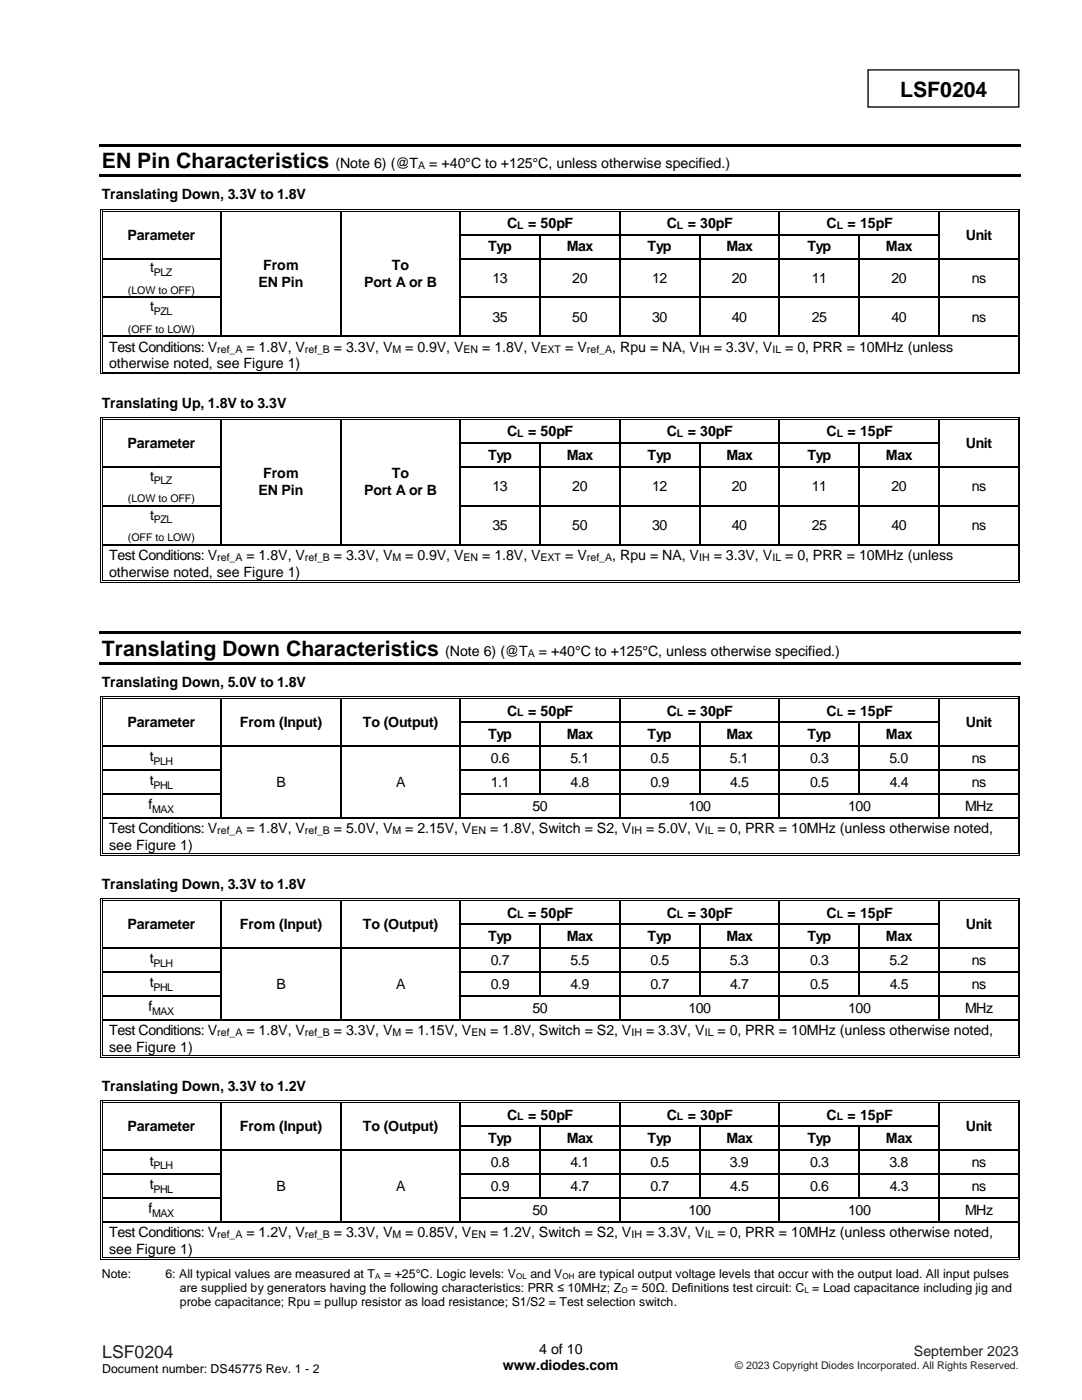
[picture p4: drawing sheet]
<svg xmlns="http://www.w3.org/2000/svg" width="216mm" height="279mm" viewBox="0 0 216 279" stroke-linecap="round" stroke-linejoin="round" font-family="sans-serif">
<defs><g id="words">
<g font-size="4.2">
<text x="179.6" y="19.3">LSF0204</text>
<text x="20.3" y="33.6">EN Pin Characteristics</text>
<text x="20.3" y="130.9">Translating Down Characteristics</text>
</g>
<text font-size="3.5" fill="#231f20" x="20.4" y="271">LSF0204</text>
<g font-size="2.8">
<text x="66.9" y="33.6">(Note 6) (@T</text>
<text x="85.7" y="33.6">= +40°C to +125°C, unless otherwise specified.)</text>
<text x="20.3" y="39.8">Translating Down, 3.3V to 1.8V</text>
<text x="25.5" y="47.8">Parameter</text>
<text x="101.2" y="45.5">C</text>
<text x="105.4" y="45.5">= 50pF</text>
<text x="133" y="45.5">C</text>
<text x="137.2" y="45.5">= 30pF</text>
<text x="164.9" y="45.5">C</text>
<text x="169.1" y="45.5">= 15pF</text>
<text x="192.7" y="47.8">Unit</text>
<text x="52.5" y="53.9">From</text>
<text x="78.2" y="53.9">To</text>
<text x="97.4" y="50.2">Typ</text>
<text x="113.1" y="50.2">Max</text>
<text x="129.2" y="50.2">Typ</text>
<text x="144.9" y="50.2">Max</text>
<text x="161.1" y="50.2">Typ</text>
<text x="176.8" y="50.2">Max</text>
<text x="30" y="54.4">t</text>
<text x="51.6" y="57.2">EN Pin</text>
<text x="72.7" y="57.2">Port A or B</text>
<text x="98.3" y="56.5">13</text>
<text x="114.2" y="56.5">20</text>
<text x="130.1" y="56.5">12</text>
<text x="146" y="56.5">20</text>
<text x="162" y="56.5">11</text>
<text x="177.9" y="56.5">20</text>
<text x="193.9" y="56.5">ns</text>
<text x="30" y="62.1">t</text>
<text x="98.3" y="64.2">35</text>
<text x="114.2" y="64.2">50</text>
<text x="130.1" y="64.2">30</text>
<text x="146" y="64.2">40</text>
<text x="162" y="64.2">25</text>
<text x="177.9" y="64.2">40</text>
<text x="193.9" y="64.2">ns</text>
<text x="21.8" y="70.2">Test Conditions: V</text>
<text x="49.2" y="70.2">= 1.8V, V</text>
<text x="66.6" y="70.2">= 3.3V, V</text>
<text x="80.8" y="70.2">= 0.9V, V</text>
<text x="96.2" y="70.2">= 1.8V, V</text>
<text x="112.8" y="70.2">= V</text>
<text x="122.2" y="70.2">, Rpu = NA, V</text>
<text x="142.4" y="70.2">= 3.3V, V</text>
<text x="156.7" y="70.2">= 0, PRR = 10MHz (unless</text>
<text x="21.8" y="73.5">otherwise noted, see Figure 1)</text>
<text x="20.3" y="81.3">Translating Up, 1.8V to 3.3V</text>
<text x="25.5" y="89.3">Parameter</text>
<text x="101.2" y="87">C</text>
<text x="105.4" y="87">= 50pF</text>
<text x="133" y="87">C</text>
<text x="137.2" y="87">= 30pF</text>
<text x="164.9" y="87">C</text>
<text x="169.1" y="87">= 15pF</text>
<text x="192.7" y="89.3">Unit</text>
<text x="30" y="95.9">t</text>
<text x="52.5" y="95.5">From</text>
<text x="78.2" y="95.5">To</text>
<text x="97.4" y="91.7">Typ</text>
<text x="113.1" y="91.7">Max</text>
<text x="129.2" y="91.7">Typ</text>
<text x="144.9" y="91.7">Max</text>
<text x="161.1" y="91.7">Typ</text>
<text x="176.8" y="91.7">Max</text>
<text x="51.6" y="98.7">EN Pin</text>
<text x="72.7" y="98.7">Port A or B</text>
<text x="98.3" y="98">13</text>
<text x="114.2" y="98">20</text>
<text x="130.1" y="98">12</text>
<text x="146" y="98">20</text>
<text x="162" y="98">11</text>
<text x="177.9" y="98">20</text>
<text x="193.9" y="98">ns</text>
<text x="30" y="103.7">t</text>
<text x="98.3" y="105.8">35</text>
<text x="114.2" y="105.8">50</text>
<text x="130.1" y="105.8">30</text>
<text x="146" y="105.8">40</text>
<text x="162" y="105.8">25</text>
<text x="177.9" y="105.8">40</text>
<text x="193.9" y="105.8">ns</text>
<text x="21.8" y="111.8">Test Conditions: V</text>
<text x="49.2" y="111.8">= 1.8V, V</text>
<text x="66.6" y="111.8">= 3.3V, V</text>
<text x="80.8" y="111.8">= 0.9V, V</text>
<text x="96.2" y="111.8">= 1.8V, V</text>
<text x="112.8" y="111.8">= V</text>
<text x="122.2" y="111.8">, Rpu = NA, V</text>
<text x="142.4" y="111.8">= 3.3V, V</text>
<text x="156.7" y="111.8">= 0, PRR = 10MHz (unless</text>
<text x="21.8" y="115.1">otherwise noted, see Figure 1)</text>
<text x="88.8" y="130.9">(Note 6) (@T</text>
<text x="107.5" y="130.9">= +40°C to +125°C, unless otherwise specified.)</text>
<text x="20.3" y="137.1">Translating Down, 5.0V to 1.8V</text>
<text x="101.2" y="142.8">C</text>
<text x="105.4" y="142.8">= 50pF</text>
<text x="133" y="142.8">C</text>
<text x="137.2" y="142.8">= 30pF</text>
<text x="164.9" y="142.8">C</text>
<text x="169.1" y="142.8">= 15pF</text>
<text x="25.5" y="145.1">Parameter</text>
<text x="47.8" y="145.1">From (Input)</text>
<text x="72.4" y="145.1">To (Output)</text>
<text x="97.4" y="147.5">Typ</text>
<text x="113.1" y="147.5">Max</text>
<text x="129.2" y="147.5">Typ</text>
<text x="144.9" y="147.5">Max</text>
<text x="161.1" y="147.5">Typ</text>
<text x="176.8" y="147.5">Max</text>
<text x="192.7" y="145.1">Unit</text>
<text x="29.9" y="152">t</text>
<text x="97.9" y="152.3">0.6</text>
<text x="113.8" y="152.3">5.1</text>
<text x="129.8" y="152.3">0.5</text>
<text x="145.7" y="152.3">5.1</text>
<text x="161.7" y="152.3">0.3</text>
<text x="177.5" y="152.3">5.0</text>
<text x="193.9" y="152.3">ns</text>
<text x="29.6" y="161.5">f</text>
<text x="29.9" y="156.7">t</text>
<text x="55.2" y="157">B</text>
<text x="79.1" y="157">A</text>
<text x="97.9" y="157">1.1</text>
<text x="106.2" y="161.8">50</text>
<text x="113.9" y="157">4.8</text>
<text x="129.8" y="157">0.9</text>
<text x="137.4" y="161.8">100</text>
<text x="145.7" y="157">4.5</text>
<text x="161.7" y="157">0.5</text>
<text x="169.2" y="161.8">100</text>
<text x="177.5" y="157">4.4</text>
<text x="192.6" y="161.8">MHz</text>
<text x="193.9" y="157">ns</text>
<text x="21.8" y="166.3">Test Conditions: V</text>
<text x="49.2" y="166.3">= 1.8V, V</text>
<text x="66.6" y="166.3">= 5.0V, V</text>
<text x="80.8" y="166.3">= 2.15V, V</text>
<text x="97.8" y="166.3">= 1.8V, Switch = S2, V</text>
<text x="128.9" y="166.3">= 5.0V, V</text>
<text x="143.2" y="166.3">= 0, PRR = 10MHz (unless otherwise noted,</text>
<text x="21.8" y="169.6">see Figure 1)</text>
<text x="20.3" y="177.4">Translating Down, 3.3V to 1.8V</text>
<text x="25.5" y="185.4">Parameter</text>
<text x="47.8" y="185.4">From (Input)</text>
<text x="72.4" y="185.4">To (Output)</text>
<text x="101.2" y="183.1">C</text>
<text x="105.4" y="183.1">= 50pF</text>
<text x="133" y="183.1">C</text>
<text x="137.2" y="183.1">= 30pF</text>
<text x="164.9" y="183.1">C</text>
<text x="169.1" y="183.1">= 15pF</text>
<text x="192.7" y="185.4">Unit</text>
<text x="97.4" y="187.8">Typ</text>
<text x="113.1" y="187.8">Max</text>
<text x="129.2" y="187.8">Typ</text>
<text x="144.9" y="187.8">Max</text>
<text x="161.1" y="187.8">Typ</text>
<text x="176.8" y="187.8">Max</text>
<text x="29.9" y="192.3">t</text>
<text x="29.9" y="197">t</text>
<text x="55.2" y="197.3">B</text>
<text x="79.1" y="197.3">A</text>
<text x="97.9" y="192.6">0.7</text>
<text x="97.9" y="197.3">0.9</text>
<text x="113.8" y="192.6">5.5</text>
<text x="113.9" y="197.3">4.9</text>
<text x="129.8" y="192.6">0.5</text>
<text x="129.8" y="197.3">0.7</text>
<text x="145.7" y="192.6">5.3</text>
<text x="145.7" y="197.3">4.7</text>
<text x="161.7" y="192.6">0.3</text>
<text x="161.7" y="197.3">0.5</text>
<text x="177.5" y="192.6">5.2</text>
<text x="177.5" y="197.3">4.5</text>
<text x="193.9" y="192.6">ns</text>
<text x="193.9" y="197.3">ns</text>
<text x="29.6" y="201.8">f</text>
<text x="106.2" y="202.1">50</text>
<text x="137.4" y="202.1">100</text>
<text x="169.2" y="202.1">100</text>
<text x="192.6" y="202.1">MHz</text>
<text x="21.8" y="206.6">Test Conditions: V</text>
<text x="21.8" y="209.9">see Figure 1)</text>
<text x="49.2" y="206.6">= 1.8V, V</text>
<text x="66.6" y="206.6">= 3.3V, V</text>
<text x="80.8" y="206.6">= 1.15V, V</text>
<text x="97.8" y="206.6">= 1.8V, Switch = S2, V</text>
<text x="128.9" y="206.6">= 3.3V, V</text>
<text x="143.2" y="206.6">= 0, PRR = 10MHz (unless otherwise noted,</text>
<text x="20.3" y="217.7">Translating Down, 3.3V to 1.2V</text>
<text x="25.5" y="225.7">Parameter</text>
<text x="47.8" y="225.7">From (Input)</text>
<text x="72.4" y="225.7">To (Output)</text>
<text x="101.2" y="223.4">C</text>
<text x="105.4" y="223.4">= 50pF</text>
<text x="133" y="223.4">C</text>
<text x="137.2" y="223.4">= 30pF</text>
<text x="164.9" y="223.4">C</text>
<text x="169.1" y="223.4">= 15pF</text>
<text x="192.7" y="225.7">Unit</text>
<text x="29.9" y="232.6">t</text>
<text x="97.4" y="228.1">Typ</text>
<text x="97.9" y="232.9">0.8</text>
<text x="113.1" y="228.1">Max</text>
<text x="113.8" y="232.9">4.1</text>
<text x="129.2" y="228.1">Typ</text>
<text x="129.8" y="232.9">0.5</text>
<text x="144.9" y="228.1">Max</text>
<text x="145.7" y="232.9">3.9</text>
<text x="161.1" y="228.1">Typ</text>
<text x="161.7" y="232.9">0.3</text>
<text x="176.8" y="228.1">Max</text>
<text x="177.5" y="232.9">3.8</text>
<text x="193.9" y="232.9">ns</text>
<text x="29.9" y="237.4">t</text>
<text x="55.2" y="237.7">B</text>
<text x="79.1" y="237.7">A</text>
<text x="97.9" y="237.7">0.9</text>
<text x="113.9" y="237.7">4.7</text>
<text x="129.8" y="237.7">0.7</text>
<text x="145.7" y="237.7">4.5</text>
<text x="161.7" y="237.7">0.6</text>
<text x="177.5" y="237.7">4.3</text>
<text x="193.9" y="237.7">ns</text>
<text x="29.6" y="242.1">f</text>
<text x="106.2" y="242.4">50</text>
<text x="137.4" y="242.4">100</text>
<text x="169.2" y="242.4">100</text>
<text x="192.6" y="242.4">MHz</text>
<text x="21.8" y="246.9">Test Conditions: V</text>
<text x="21.8" y="250.2">see Figure 1)</text>
<text x="49.2" y="246.9">= 1.2V, V</text>
<text x="66.6" y="246.9">= 3.3V, V</text>
<text x="80.8" y="246.9">= 0.85V, V</text>
<text x="97.8" y="246.9">= 1.2V, Switch = S2, V</text>
<text x="128.9" y="246.9">= 3.3V, V</text>
<text x="143.2" y="246.9">= 0, PRR = 10MHz (unless otherwise noted,</text>
<text x="100.3" y="273.5">www.diodes.com</text>
<text x="107.6" y="270.3">4 of 10</text>
</g>
<text font-size="2.8" fill="#231f20" x="182.4" y="270.6">September 2023</text>
<g font-size="2.5">
<text x="20.3" y="255">Note:</text>
<text x="33" y="255">6: All typical values are measured at T</text>
<text x="35.9" y="257.9">are supplied by generators having the following characteristics: PRR ≤ 10MHz; Z</text>
<text x="76.6" y="255">= +25°C. Logic levels: V</text>
<text x="105.9" y="255">and V</text>
<text x="115.3" y="255">are typical output voltage levels that occur with the output load. All input pulses</text>
<text x="126" y="257.9">= 50Ω. Definitions test circuit: C = Load capacitance including jig and</text>
<text x="35.9" y="260.7">probe capacitance; Rpu = pullup resistor as load resistance; S1/S2 = Test selection switch.</text>
<text x="20.4" y="274">Document number: DS45775 Rev. 1 - 2</text>
</g>
<g font-size="2.1">
<text x="83.5" y="33.7">A</text>
<text x="103.2" y="45.7">L</text>
<text x="135.1" y="45.7">L</text>
<text x="167" y="45.7">L</text>
<text x="25.5" y="58.7">(LOW to OFF)</text>
<text x="30.7" y="55.1">PLZ</text>
<text x="30.7" y="62.8">PZL</text>
<text x="25.5" y="66.5">(OFF to LOW)</text>
<text x="43.4" y="70.4">ref_A</text>
<text x="60.8" y="70.4">ref_B</text>
<text x="78.3" y="70.4">M</text>
<text x="92.5" y="70.4">EN</text>
<text x="107.9" y="70.4">EXT</text>
<text x="117.1" y="70.4">ref_A</text>
<text x="139.5" y="70.4">IH</text>
<text x="154.1" y="70.4">IL</text>
<text x="103.2" y="87.2">L</text>
<text x="135.1" y="87.2">L</text>
<text x="167" y="87.2">L</text>
<text x="25.5" y="100.3">(LOW to OFF)</text>
<text x="30.7" y="96.6">PLZ</text>
<text x="30.7" y="104.4">PZL</text>
<text x="25.5" y="108.1">(OFF to LOW)</text>
<text x="43.4" y="111.9">ref_A</text>
<text x="60.8" y="111.9">ref_B</text>
<text x="78.3" y="111.9">M</text>
<text x="92.5" y="111.9">EN</text>
<text x="107.9" y="111.9">EXT</text>
<text x="117.1" y="111.9">ref_A</text>
<text x="139.5" y="111.9">IH</text>
<text x="154.1" y="111.9">IL</text>
<text x="105.3" y="131">A</text>
<text x="103.2" y="143">L</text>
<text x="135.1" y="143">L</text>
<text x="167" y="143">L</text>
<text x="30.6" y="152.7">PLH</text>
<text x="30.6" y="157.5">PHL</text>
<text x="30.4" y="162.2">MAX</text>
<text x="43.4" y="166.4">ref_A</text>
<text x="60.8" y="166.4">ref_B</text>
<text x="78.3" y="166.4">M</text>
<text x="94.1" y="166.4">EN</text>
<text x="126" y="166.4">IH</text>
<text x="140.6" y="166.4">IL</text>
<text x="103.2" y="183.3">L</text>
<text x="135.1" y="183.3">L</text>
<text x="167" y="183.3">L</text>
<text x="30.6" y="193">PLH</text>
<text x="30.6" y="197.8">PHL</text>
<text x="30.4" y="202.5">MAX</text>
<text x="43.4" y="206.7">ref_A</text>
<text x="60.8" y="206.7">ref_B</text>
<text x="78.3" y="206.7">M</text>
<text x="94.1" y="206.7">EN</text>
<text x="126" y="206.7">IH</text>
<text x="140.6" y="206.7">IL</text>
<text x="103.2" y="223.6">L</text>
<text x="135.1" y="223.6">L</text>
<text x="167" y="223.6">L</text>
<text x="30.6" y="233.3">PLH</text>
<text x="30.6" y="238.1">PHL</text>
<text x="30.4" y="242.9">MAX</text>
<text x="43.4" y="247">ref_A</text>
<text x="60.8" y="247">ref_B</text>
<text x="78.3" y="247">M</text>
<text x="94.1" y="247">EN</text>
<text x="126" y="247">IH</text>
<text x="140.6" y="247">IL</text>
</g>
<text font-size="2.1" fill="#231f20" x="146.7" y="273.2">© 2023 Copyright Diodes Incorporated. All Rights Reserved.</text>
<g font-size="1.6">
<text x="74.9" y="255.2">A</text>
<text x="103" y="255.2">OL</text>
<text x="112.2" y="255.2">OH</text>
<text x="124" y="258.1">O</text>
<text x="160.5" y="258.1">L</text>
</g>
</g></defs>
<path d="M173.2 14h30.1v7.4h-30.1z" fill="none" stroke="#000" stroke-width=".26"/>
<g fill="#000">
<path d="M19.8 28.7h183.9v.5h-183.9z" fill-rule="evenodd"/>
<path d="M19.8 34.8h183.9v.6h-183.9z" fill-rule="evenodd"/>
<path d="M20 41.7h.2v.6h-.2z" fill-rule="evenodd"/>
<path d="M20 41.7h.5v.2h-.5z" fill-rule="evenodd"/>
<path d="M20 46.7h.2v.3h-.2z" fill-rule="evenodd"/>
<path d="M20 51.5h.2v.2h-.2z" fill-rule="evenodd"/>
<path d="M20 59.2h.2v.3h-.2z" fill-rule="evenodd"/>
<path d="M20.3 42h.2v.3h-.2z" fill-rule="evenodd"/>
<path d="M20.3 42h.2v.2h-.2z" fill-rule="evenodd"/>
<path d="M20.3 46.7h.2v.3h-.2z" fill-rule="evenodd"/>
<path d="M20.3 51.5h.2v.2h-.2z" fill-rule="evenodd"/>
<path d="M20.3 59.2h.2v.3h-.2z" fill-rule="evenodd"/>
<path d="M44 42.2l.2 .1z" fill-rule="evenodd"/>
<path d="M44 41.7h.5v.2h-.5z" fill-rule="evenodd"/>
<path d="M44 42h.5v.2h-.5z" fill-rule="evenodd"/>
<path d="M44 46.7h.2v.3h-.2z" fill-rule="evenodd"/>
<path d="M44 51.5h.2v.2h-.2z" fill-rule="evenodd"/>
<path d="M44 59.2h.2v.3h-.2z" fill-rule="evenodd"/>
<path d="M67.8 42.2l.3 .1z" fill-rule="evenodd"/>
<path d="M67.8 41.7h.5v.2h-.5z" fill-rule="evenodd"/>
<path d="M67.8 42h.5v.2h-.5z" fill-rule="evenodd"/>
<path d="M67.8 46.7h.3v.3h-.3z" fill-rule="evenodd"/>
<path d="M67.8 51.5h.3v.2h-.3z" fill-rule="evenodd"/>
<path d="M67.8 59.2h.3v.3h-.3z" fill-rule="evenodd"/>
<path d="M91.7 42.2l.3 .1z" fill-rule="evenodd"/>
<path d="M91.7 41.7h.5v.2h-.5z" fill-rule="evenodd"/>
<path d="M91.7 42h.5v.2h-.5z" fill-rule="evenodd"/>
<path d="M91.7 46.7h.3v.3h-.3z" fill-rule="evenodd"/>
<path d="M91.7 51.5h.3v.2h-.3z" fill-rule="evenodd"/>
<path d="M91.7 59.2h.3v.3h-.3z" fill-rule="evenodd"/>
<path d="M107.6 46.7h.3v.3h-.3z" fill-rule="evenodd"/>
<path d="M107.6 51.5h.3v.2h-.3z" fill-rule="evenodd"/>
<path d="M107.6 59.2h.3v.3h-.3z" fill-rule="evenodd"/>
<path d="M123.6 42.2l.2 .1z" fill-rule="evenodd"/>
<path d="M123.6 41.7h.5v.2h-.5z" fill-rule="evenodd"/>
<path d="M123.6 42h.5v.2h-.5z" fill-rule="evenodd"/>
<path d="M123.6 46.7h.2v.3h-.2z" fill-rule="evenodd"/>
<path d="M123.6 51.5h.2v.2h-.2z" fill-rule="evenodd"/>
<path d="M123.6 59.2h.2v.3h-.2z" fill-rule="evenodd"/>
<path d="M139.5 46.7h.2v.3h-.2z" fill-rule="evenodd"/>
<path d="M139.5 51.5h.2v.2h-.2z" fill-rule="evenodd"/>
<path d="M139.5 59.2h.2v.3h-.2z" fill-rule="evenodd"/>
<path d="M155.4 42.2l.2 .1z" fill-rule="evenodd"/>
<path d="M155.4 41.7h.5v.2h-.5z" fill-rule="evenodd"/>
<path d="M155.4 42h.5v.2h-.5z" fill-rule="evenodd"/>
<path d="M155.4 46.7h.2v.3h-.2z" fill-rule="evenodd"/>
<path d="M155.4 51.5h.2v.2h-.2z" fill-rule="evenodd"/>
<path d="M155.4 59.2h.2v.3h-.2z" fill-rule="evenodd"/>
<path d="M171.3 46.7h.3v.3h-.3z" fill-rule="evenodd"/>
<path d="M171.3 51.5h.3v.2h-.3z" fill-rule="evenodd"/>
<path d="M171.3 59.2h.3v.3h-.3z" fill-rule="evenodd"/>
<path d="M187.2 42.2l.3 .1z" fill-rule="evenodd"/>
<path d="M187.2 41.7h.5v.2h-.5z" fill-rule="evenodd"/>
<path d="M187.2 42h.5v.2h-.5z" fill-rule="evenodd"/>
<path d="M187.2 46.7h.3v.3h-.3z" fill-rule="evenodd"/>
<path d="M187.2 51.5h.3v.2h-.3z" fill-rule="evenodd"/>
<path d="M187.2 59.2h.3v.3h-.3z" fill-rule="evenodd"/>
<path d="M203.1 41.7h.5v.2h-.5z" fill-rule="evenodd"/>
<path d="M203.1 42h.1v.3h-.1z" fill-rule="evenodd"/>
<path d="M203.1 42h.1v.2h-.1z" fill-rule="evenodd"/>
<path d="M203.1 46.7h.1v.3h-.1z" fill-rule="evenodd"/>
<path d="M203.1 51.5h.1v.2h-.1z" fill-rule="evenodd"/>
<path d="M203.1 59.2h.1v.3h-.1z" fill-rule="evenodd"/>
<path d="M203.4 41.7h.2v.6h-.2z" fill-rule="evenodd"/>
<path d="M203.4 46.7h.2v.3h-.2z" fill-rule="evenodd"/>
<path d="M203.4 51.5h.2v.2h-.2z" fill-rule="evenodd"/>
<path d="M203.4 59.2h.2v.3h-.2z" fill-rule="evenodd"/>
<path d="M20 67h.2v.3h-.2z" fill-rule="evenodd"/>
<path d="M20 74.2h.2v.5h-.2z" fill-rule="evenodd"/>
<path d="M20 74.5h.5v.2h-.5z" fill-rule="evenodd"/>
<path d="M20.3 67h.2v.3h-.2z" fill-rule="evenodd"/>
<path d="M20.3 74.2h.2v.1h-.2z" fill-rule="evenodd"/>
<path d="M20.3 74.2h.2v.1h-.2z" fill-rule="evenodd"/>
<path d="M44 67h.2v.3h-.2z" fill-rule="evenodd"/>
<path d="M67.8 67h.3v.3h-.3z" fill-rule="evenodd"/>
<path d="M91.7 67h.3v.3h-.3z" fill-rule="evenodd"/>
<path d="M107.6 67h.3v.3h-.3z" fill-rule="evenodd"/>
<path d="M123.6 67h.2v.3h-.2z" fill-rule="evenodd"/>
<path d="M139.5 67h.2v.3h-.2z" fill-rule="evenodd"/>
<path d="M155.4 67h.2v.3h-.2z" fill-rule="evenodd"/>
<path d="M171.3 67h.3v.3h-.3z" fill-rule="evenodd"/>
<path d="M187.2 67h.3v.3h-.3z" fill-rule="evenodd"/>
<path d="M203.1 67h.1v.3h-.1z" fill-rule="evenodd"/>
<path d="M203.1 74.5h.5v.2h-.5z" fill-rule="evenodd"/>
<path d="M203.1 74.2h.1v.1h-.1z" fill-rule="evenodd"/>
<path d="M203.1 74.2h.1v.1h-.1z" fill-rule="evenodd"/>
<path d="M203.4 67h.2v.3h-.2z" fill-rule="evenodd"/>
<path d="M203.4 74.2h.2v.5h-.2z" fill-rule="evenodd"/>
<path d="M20 83.2h.2v.6h-.2z" fill-rule="evenodd"/>
<path d="M20 83.2h.5v.2h-.5z" fill-rule="evenodd"/>
<path d="M20 88.3h.2v.2h-.2z" fill-rule="evenodd"/>
<path d="M20 93h.2v.3h-.2z" fill-rule="evenodd"/>
<path d="M20.3 83.6h.2v.2h-.2z" fill-rule="evenodd"/>
<path d="M20.3 83.6h.2v.1h-.2z" fill-rule="evenodd"/>
<path d="M20.3 88.3h.2v.2h-.2z" fill-rule="evenodd"/>
<path d="M20.3 93h.2v.3h-.2z" fill-rule="evenodd"/>
<path d="M44 83.7l.2 .1z" fill-rule="evenodd"/>
<path d="M44 83.2h.5v.2h-.5z" fill-rule="evenodd"/>
<path d="M44 83.6h.5v.1h-.5z" fill-rule="evenodd"/>
<path d="M44 88.3h.2v.2h-.2z" fill-rule="evenodd"/>
<path d="M44 93h.2v.3h-.2z" fill-rule="evenodd"/>
<path d="M67.8 83.7l.3 .1z" fill-rule="evenodd"/>
<path d="M67.8 83.2h.5v.2h-.5z" fill-rule="evenodd"/>
<path d="M67.8 83.6h.5v.1h-.5z" fill-rule="evenodd"/>
<path d="M67.8 88.3h.3v.2h-.3z" fill-rule="evenodd"/>
<path d="M67.8 93h.3v.3h-.3z" fill-rule="evenodd"/>
<path d="M91.7 83.7l.3 .1z" fill-rule="evenodd"/>
<path d="M91.7 83.2h.5v.2h-.5z" fill-rule="evenodd"/>
<path d="M91.7 83.6h.5v.1h-.5z" fill-rule="evenodd"/>
<path d="M91.7 88.3h.3v.2h-.3z" fill-rule="evenodd"/>
<path d="M91.7 93h.3v.3h-.3z" fill-rule="evenodd"/>
<path d="M107.6 88.3h.3v.2h-.3z" fill-rule="evenodd"/>
<path d="M107.6 93h.3v.3h-.3z" fill-rule="evenodd"/>
<path d="M123.6 83.7l.2 .1z" fill-rule="evenodd"/>
<path d="M123.6 83.2h.5v.2h-.5z" fill-rule="evenodd"/>
<path d="M123.6 83.6h.5v.1h-.5z" fill-rule="evenodd"/>
<path d="M123.6 88.3h.2v.2h-.2z" fill-rule="evenodd"/>
<path d="M123.6 93h.2v.3h-.2z" fill-rule="evenodd"/>
<path d="M139.5 88.3h.2v.2h-.2z" fill-rule="evenodd"/>
<path d="M139.5 93h.2v.3h-.2z" fill-rule="evenodd"/>
<path d="M155.4 83.7l.2 .1z" fill-rule="evenodd"/>
<path d="M155.4 83.2h.5v.2h-.5z" fill-rule="evenodd"/>
<path d="M155.4 83.6h.5v.1h-.5z" fill-rule="evenodd"/>
<path d="M155.4 88.3h.2v.2h-.2z" fill-rule="evenodd"/>
<path d="M155.4 93h.2v.3h-.2z" fill-rule="evenodd"/>
<path d="M171.3 88.3h.3v.2h-.3z" fill-rule="evenodd"/>
<path d="M171.3 93h.3v.3h-.3z" fill-rule="evenodd"/>
<path d="M187.2 83.7l.3 .1z" fill-rule="evenodd"/>
<path d="M187.2 83.2h.5v.2h-.5z" fill-rule="evenodd"/>
<path d="M187.2 83.6h.5v.1h-.5z" fill-rule="evenodd"/>
<path d="M187.2 88.3h.3v.2h-.3z" fill-rule="evenodd"/>
<path d="M187.2 93h.3v.3h-.3z" fill-rule="evenodd"/>
<path d="M203.1 83.2h.5v.2h-.5z" fill-rule="evenodd"/>
<path d="M203.1 83.6h.1v.2h-.1z" fill-rule="evenodd"/>
<path d="M203.1 83.6h.1v.1h-.1z" fill-rule="evenodd"/>
<path d="M203.1 88.3h.1v.2h-.1z" fill-rule="evenodd"/>
<path d="M203.1 93h.1v.3h-.1z" fill-rule="evenodd"/>
<path d="M203.4 83.2h.2v.6h-.2z" fill-rule="evenodd"/>
<path d="M203.4 88.3h.2v.2h-.2z" fill-rule="evenodd"/>
<path d="M203.4 93h.2v.3h-.2z" fill-rule="evenodd"/>
<path d="M20 100.8h.2v.3h-.2z" fill-rule="evenodd"/>
<path d="M20 108.6h.2v.2h-.2z" fill-rule="evenodd"/>
<path d="M20 115.8h.2v.5h-.2z" fill-rule="evenodd"/>
<path d="M20 116.1h.5v.2h-.5z" fill-rule="evenodd"/>
<path d="M20.3 100.8h.2v.3h-.2z" fill-rule="evenodd"/>
<path d="M20.3 108.6h.2v.2h-.2z" fill-rule="evenodd"/>
<path d="M20.3 115.8h.2v.1h-.2z" fill-rule="evenodd"/>
<path d="M20.3 115.8h.2v.1h-.2z" fill-rule="evenodd"/>
<path d="M44 100.8h.2v.3h-.2z" fill-rule="evenodd"/>
<path d="M44 108.6h.2v.2h-.2z" fill-rule="evenodd"/>
<path d="M67.8 100.8h.3v.3h-.3z" fill-rule="evenodd"/>
<path d="M67.8 108.6h.3v.2h-.3z" fill-rule="evenodd"/>
<path d="M91.7 100.8h.3v.3h-.3z" fill-rule="evenodd"/>
<path d="M91.7 108.6h.3v.2h-.3z" fill-rule="evenodd"/>
<path d="M107.6 100.8h.3v.3h-.3z" fill-rule="evenodd"/>
<path d="M107.6 108.6h.3v.2h-.3z" fill-rule="evenodd"/>
<path d="M123.6 100.8h.2v.3h-.2z" fill-rule="evenodd"/>
<path d="M123.6 108.6h.2v.2h-.2z" fill-rule="evenodd"/>
<path d="M139.5 100.8h.2v.3h-.2z" fill-rule="evenodd"/>
<path d="M139.5 108.6h.2v.2h-.2z" fill-rule="evenodd"/>
<path d="M155.4 100.8h.2v.3h-.2z" fill-rule="evenodd"/>
<path d="M155.4 108.6h.2v.2h-.2z" fill-rule="evenodd"/>
<path d="M171.3 100.8h.3v.3h-.3z" fill-rule="evenodd"/>
<path d="M171.3 108.6h.3v.2h-.3z" fill-rule="evenodd"/>
<path d="M187.2 100.8h.3v.3h-.3z" fill-rule="evenodd"/>
<path d="M187.2 108.6h.3v.2h-.3z" fill-rule="evenodd"/>
<path d="M203.1 100.8h.1v.3h-.1z" fill-rule="evenodd"/>
<path d="M203.1 108.6h.1v.2h-.1z" fill-rule="evenodd"/>
<path d="M203.1 116.1h.5v.2h-.5z" fill-rule="evenodd"/>
<path d="M203.1 115.8h.1v.1h-.1z" fill-rule="evenodd"/>
<path d="M203.1 115.8h.1v.1h-.1z" fill-rule="evenodd"/>
<path d="M203.4 100.8h.2v.3h-.2z" fill-rule="evenodd"/>
<path d="M203.4 108.6h.2v.2h-.2z" fill-rule="evenodd"/>
<path d="M203.4 115.8h.2v.5h-.2z" fill-rule="evenodd"/>
<path d="M19.8 126h183.9v.5h-183.9z" fill-rule="evenodd"/>
<path d="M19.8 132.1h183.9v.5h-183.9z" fill-rule="evenodd"/>
<path d="M20 139h.2v.5h-.2z" fill-rule="evenodd"/>
<path d="M20 139h.5v.1h-.5z" fill-rule="evenodd"/>
<path d="M20.3 139.3h.2v.2h-.2z" fill-rule="evenodd"/>
<path d="M20.3 139.3h.2v.2h-.2z" fill-rule="evenodd"/>
<path d="M44 139.5h.2z" fill-rule="evenodd"/>
<path d="M44 139h.5v.1h-.5z" fill-rule="evenodd"/>
<path d="M44 139.3h.5v.2h-.5z" fill-rule="evenodd"/>
<path d="M67.8 139.5h.3z" fill-rule="evenodd"/>
<path d="M67.8 139h.5v.1h-.5z" fill-rule="evenodd"/>
<path d="M67.8 139.3h.5v.2h-.5z" fill-rule="evenodd"/>
<path d="M91.7 139.5h.3z" fill-rule="evenodd"/>
<path d="M91.7 139h.5v.1h-.5z" fill-rule="evenodd"/>
<path d="M91.7 139.3h.5v.2h-.5z" fill-rule="evenodd"/>
<path d="M123.6 139.5h.2z" fill-rule="evenodd"/>
<path d="M123.6 139h.5v.1h-.5z" fill-rule="evenodd"/>
<path d="M123.6 139.3h.5v.2h-.5z" fill-rule="evenodd"/>
<path d="M155.4 139.5h.2z" fill-rule="evenodd"/>
<path d="M155.4 139h.5v.1h-.5z" fill-rule="evenodd"/>
<path d="M155.4 139.3h.5v.2h-.5z" fill-rule="evenodd"/>
<path d="M187.2 139.5h.3z" fill-rule="evenodd"/>
<path d="M187.2 139h.5v.1h-.5z" fill-rule="evenodd"/>
<path d="M187.2 139.3h.5v.2h-.5z" fill-rule="evenodd"/>
<path d="M203.1 139h.5v.1h-.5z" fill-rule="evenodd"/>
<path d="M203.1 139.3h.1v.2h-.1z" fill-rule="evenodd"/>
<path d="M203.1 139.3h.1v.2h-.1z" fill-rule="evenodd"/>
<path d="M203.4 139h.2v.5h-.2z" fill-rule="evenodd"/>
<path d="M20 144h.2v.2h-.2z" fill-rule="evenodd"/>
<path d="M20 148.8h.2v.2h-.2z" fill-rule="evenodd"/>
<path d="M20 153.5h.2v.3h-.2z" fill-rule="evenodd"/>
<path d="M20 158.3h.2v.3h-.2z" fill-rule="evenodd"/>
<path d="M20.3 144h.2v.2h-.2z" fill-rule="evenodd"/>
<path d="M20.3 148.8h.2v.2h-.2z" fill-rule="evenodd"/>
<path d="M20.3 153.5h.2v.3h-.2z" fill-rule="evenodd"/>
<path d="M20.3 158.3h.2v.3h-.2z" fill-rule="evenodd"/>
<path d="M44 144h.2v.2h-.2z" fill-rule="evenodd"/>
<path d="M44 148.8h.2v.2h-.2z" fill-rule="evenodd"/>
<path d="M44 153.5h.2v.3h-.2z" fill-rule="evenodd"/>
<path d="M44 158.3h.2v.3h-.2z" fill-rule="evenodd"/>
<path d="M67.8 144h.3v.2h-.3z" fill-rule="evenodd"/>
<path d="M67.8 148.8h.3v.2h-.3z" fill-rule="evenodd"/>
<path d="M67.8 153.5h.3v.3h-.3z" fill-rule="evenodd"/>
<path d="M67.8 158.3h.3v.3h-.3z" fill-rule="evenodd"/>
<path d="M91.7 144h.3v.2h-.3z" fill-rule="evenodd"/>
<path d="M91.7 148.8h.3v.2h-.3z" fill-rule="evenodd"/>
<path d="M91.7 153.5h.3v.3h-.3z" fill-rule="evenodd"/>
<path d="M91.7 158.3h.3v.3h-.3z" fill-rule="evenodd"/>
<path d="M107.6 144h.3v.2h-.3z" fill-rule="evenodd"/>
<path d="M107.6 148.8h.3v.2h-.3z" fill-rule="evenodd"/>
<path d="M107.6 153.5h.3v.3h-.3z" fill-rule="evenodd"/>
<path d="M107.6 158.3h.3v.3h-.3z" fill-rule="evenodd"/>
<path d="M123.6 144h.2v.2h-.2z" fill-rule="evenodd"/>
<path d="M123.6 148.8h.2v.2h-.2z" fill-rule="evenodd"/>
<path d="M123.6 153.5h.2v.3h-.2z" fill-rule="evenodd"/>
<path d="M123.6 158.3h.2v.3h-.2z" fill-rule="evenodd"/>
<path d="M139.5 144h.2v.2h-.2z" fill-rule="evenodd"/>
<path d="M139.5 148.8h.2v.2h-.2z" fill-rule="evenodd"/>
<path d="M139.5 153.5h.2v.3h-.2z" fill-rule="evenodd"/>
<path d="M139.5 158.3h.2v.3h-.2z" fill-rule="evenodd"/>
<path d="M155.4 144h.2v.2h-.2z" fill-rule="evenodd"/>
<path d="M155.4 148.8h.2v.2h-.2z" fill-rule="evenodd"/>
<path d="M155.4 153.5h.2v.3h-.2z" fill-rule="evenodd"/>
<path d="M155.4 158.3h.2v.3h-.2z" fill-rule="evenodd"/>
<path d="M171.3 144h.3v.2h-.3z" fill-rule="evenodd"/>
<path d="M171.3 148.8h.3v.2h-.3z" fill-rule="evenodd"/>
<path d="M171.3 153.5h.3v.3h-.3z" fill-rule="evenodd"/>
<path d="M171.3 158.3h.3v.3h-.3z" fill-rule="evenodd"/>
<path d="M187.2 144h.3v.2h-.3z" fill-rule="evenodd"/>
<path d="M187.2 148.8h.3v.2h-.3z" fill-rule="evenodd"/>
<path d="M187.2 153.5h.3v.3h-.3z" fill-rule="evenodd"/>
<path d="M187.2 158.3h.3v.3h-.3z" fill-rule="evenodd"/>
<path d="M203.1 144h.1v.2h-.1z" fill-rule="evenodd"/>
<path d="M203.1 148.8h.1v.2h-.1z" fill-rule="evenodd"/>
<path d="M203.1 153.5h.1v.3h-.1z" fill-rule="evenodd"/>
<path d="M203.1 158.3h.1v.3h-.1z" fill-rule="evenodd"/>
<path d="M203.4 144h.2v.2h-.2z" fill-rule="evenodd"/>
<path d="M203.4 148.8h.2v.2h-.2z" fill-rule="evenodd"/>
<path d="M203.4 153.5h.2v.3h-.2z" fill-rule="evenodd"/>
<path d="M203.4 158.3h.2v.3h-.2z" fill-rule="evenodd"/>
<path d="M20 163.1h.2v.2h-.2z" fill-rule="evenodd"/>
<path d="M20 170.2h.2v.6h-.2z" fill-rule="evenodd"/>
<path d="M20 170.6h.5v.2h-.5z" fill-rule="evenodd"/>
<path d="M20 179.3h.2v.5h-.2z" fill-rule="evenodd"/>
<path d="M20 179.3h.5v.1h-.5z" fill-rule="evenodd"/>
<path d="M20.3 163.1h.2v.2h-.2z" fill-rule="evenodd"/>
<path d="M20.3 170.2h.2v.2h-.2z" fill-rule="evenodd"/>
<path d="M20.3 170.2h.2v.2h-.2z" fill-rule="evenodd"/>
<path d="M20.3 179.6h.2v.2h-.2z" fill-rule="evenodd"/>
<path d="M20.3 179.6h.2v.2h-.2z" fill-rule="evenodd"/>
<path d="M44 163.1h.2v.2h-.2z" fill-rule="evenodd"/>
<path d="M44 179.8h.2z" fill-rule="evenodd"/>
<path d="M44 179.3h.5v.1h-.5z" fill-rule="evenodd"/>
<path d="M44 179.6h.5v.2h-.5z" fill-rule="evenodd"/>
<path d="M67.8 163.1h.3v.2h-.3z" fill-rule="evenodd"/>
<path d="M67.8 179.8h.3z" fill-rule="evenodd"/>
<path d="M67.8 179.3h.5v.1h-.5z" fill-rule="evenodd"/>
<path d="M67.8 179.6h.5v.2h-.5z" fill-rule="evenodd"/>
<path d="M91.7 163.1h.3v.2h-.3z" fill-rule="evenodd"/>
<path d="M91.7 179.8h.3z" fill-rule="evenodd"/>
<path d="M91.7 179.3h.5v.1h-.5z" fill-rule="evenodd"/>
<path d="M91.7 179.6h.5v.2h-.5z" fill-rule="evenodd"/>
<path d="M123.6 163.1h.2v.2h-.2z" fill-rule="evenodd"/>
<path d="M123.6 179.8h.2z" fill-rule="evenodd"/>
<path d="M123.6 179.3h.5v.1h-.5z" fill-rule="evenodd"/>
<path d="M123.6 179.6h.5v.2h-.5z" fill-rule="evenodd"/>
<path d="M155.4 163.1h.2v.2h-.2z" fill-rule="evenodd"/>
<path d="M155.4 179.8h.2z" fill-rule="evenodd"/>
<path d="M155.4 179.3h.5v.1h-.5z" fill-rule="evenodd"/>
<path d="M155.4 179.6h.5v.2h-.5z" fill-rule="evenodd"/>
<path d="M187.2 163.1h.3v.2h-.3z" fill-rule="evenodd"/>
<path d="M187.2 179.8h.3z" fill-rule="evenodd"/>
<path d="M187.2 179.3h.5v.1h-.5z" fill-rule="evenodd"/>
<path d="M187.2 179.6h.5v.2h-.5z" fill-rule="evenodd"/>
<path d="M203.1 163.1h.1v.2h-.1z" fill-rule="evenodd"/>
<path d="M203.1 170.6h.5v.2h-.5z" fill-rule="evenodd"/>
<path d="M203.1 170.2h.1v.2h-.1z" fill-rule="evenodd"/>
<path d="M203.1 170.2h.1v.2h-.1z" fill-rule="evenodd"/>
<path d="M203.1 179.3h.5v.1h-.5z" fill-rule="evenodd"/>
<path d="M203.1 179.6h.1v.2h-.1z" fill-rule="evenodd"/>
<path d="M203.1 179.6h.1v.2h-.1z" fill-rule="evenodd"/>
<path d="M203.4 163.1h.2v.2h-.2z" fill-rule="evenodd"/>
<path d="M203.4 170.2h.2v.6h-.2z" fill-rule="evenodd"/>
<path d="M203.4 179.3h.2v.5h-.2z" fill-rule="evenodd"/>
<path d="M20 184.3h.2v.3h-.2z" fill-rule="evenodd"/>
<path d="M20 189.1h.2v.2h-.2z" fill-rule="evenodd"/>
<path d="M20 193.8h.2v.3h-.2z" fill-rule="evenodd"/>
<path d="M20 198.6h.2v.3h-.2z" fill-rule="evenodd"/>
<path d="M20.3 184.3h.2v.3h-.2z" fill-rule="evenodd"/>
<path d="M20.3 189.1h.2v.2h-.2z" fill-rule="evenodd"/>
<path d="M20.3 193.8h.2v.3h-.2z" fill-rule="evenodd"/>
<path d="M20.3 198.6h.2v.3h-.2z" fill-rule="evenodd"/>
<path d="M44 184.3h.2v.3h-.2z" fill-rule="evenodd"/>
<path d="M44 189.1h.2v.2h-.2z" fill-rule="evenodd"/>
<path d="M44 193.8h.2v.3h-.2z" fill-rule="evenodd"/>
<path d="M44 198.6h.2v.3h-.2z" fill-rule="evenodd"/>
<path d="M67.8 184.3h.3v.3h-.3z" fill-rule="evenodd"/>
<path d="M67.8 189.1h.3v.2h-.3z" fill-rule="evenodd"/>
<path d="M67.8 193.8h.3v.3h-.3z" fill-rule="evenodd"/>
<path d="M67.8 198.6h.3v.3h-.3z" fill-rule="evenodd"/>
<path d="M91.7 184.3h.3v.3h-.3z" fill-rule="evenodd"/>
<path d="M91.7 189.1h.3v.2h-.3z" fill-rule="evenodd"/>
<path d="M91.7 193.8h.3v.3h-.3z" fill-rule="evenodd"/>
<path d="M91.7 198.6h.3v.3h-.3z" fill-rule="evenodd"/>
<path d="M107.6 184.3h.3v.3h-.3z" fill-rule="evenodd"/>
<path d="M107.6 189.1h.3v.2h-.3z" fill-rule="evenodd"/>
<path d="M107.6 193.8h.3v.3h-.3z" fill-rule="evenodd"/>
<path d="M107.6 198.6h.3v.3h-.3z" fill-rule="evenodd"/>
<path d="M123.6 184.3h.2v.3h-.2z" fill-rule="evenodd"/>
<path d="M123.6 189.1h.2v.2h-.2z" fill-rule="evenodd"/>
<path d="M123.6 193.8h.2v.3h-.2z" fill-rule="evenodd"/>
<path d="M123.6 198.6h.2v.3h-.2z" fill-rule="evenodd"/>
<path d="M139.5 184.3h.2v.3h-.2z" fill-rule="evenodd"/>
<path d="M139.5 189.1h.2v.2h-.2z" fill-rule="evenodd"/>
<path d="M139.5 193.8h.2v.3h-.2z" fill-rule="evenodd"/>
<path d="M139.5 198.6h.2v.3h-.2z" fill-rule="evenodd"/>
<path d="M155.4 184.3h.2v.3h-.2z" fill-rule="evenodd"/>
<path d="M155.4 189.1h.2v.2h-.2z" fill-rule="evenodd"/>
<path d="M155.4 193.8h.2v.3h-.2z" fill-rule="evenodd"/>
<path d="M155.4 198.6h.2v.3h-.2z" fill-rule="evenodd"/>
<path d="M171.3 184.3h.3v.3h-.3z" fill-rule="evenodd"/>
<path d="M171.3 189.1h.3v.2h-.3z" fill-rule="evenodd"/>
<path d="M171.3 193.8h.3v.3h-.3z" fill-rule="evenodd"/>
<path d="M171.3 198.6h.3v.3h-.3z" fill-rule="evenodd"/>
<path d="M187.2 184.3h.3v.3h-.3z" fill-rule="evenodd"/>
<path d="M187.2 189.1h.3v.2h-.3z" fill-rule="evenodd"/>
<path d="M187.2 193.8h.3v.3h-.3z" fill-rule="evenodd"/>
<path d="M187.2 198.6h.3v.3h-.3z" fill-rule="evenodd"/>
<path d="M203.1 184.3h.1v.3h-.1z" fill-rule="evenodd"/>
<path d="M203.1 189.1h.1v.2h-.1z" fill-rule="evenodd"/>
<path d="M203.1 193.8h.1v.3h-.1z" fill-rule="evenodd"/>
<path d="M203.1 198.6h.1v.3h-.1z" fill-rule="evenodd"/>
<path d="M203.4 184.3h.2v.3h-.2z" fill-rule="evenodd"/>
<path d="M203.4 189.1h.2v.2h-.2z" fill-rule="evenodd"/>
<path d="M203.4 193.8h.2v.3h-.2z" fill-rule="evenodd"/>
<path d="M203.4 198.6h.2v.3h-.2z" fill-rule="evenodd"/>
<path d="M20 203.4h.2v.2h-.2z" fill-rule="evenodd"/>
<path d="M20 210.5h.2v.6h-.2z" fill-rule="evenodd"/>
<path d="M20 210.9h.5v.2h-.5z" fill-rule="evenodd"/>
<path d="M20 219.6h.5v.1h-.5z" fill-rule="evenodd"/>
<path d="M20.3 203.4h.2v.2h-.2z" fill-rule="evenodd"/>
<path d="M20.3 210.5h.2v.2h-.2z" fill-rule="evenodd"/>
<path d="M20.3 210.5h.2v.2h-.2z" fill-rule="evenodd"/>
<path d="M44 203.4h.2v.2h-.2z" fill-rule="evenodd"/>
<path d="M44 219.6h.5v.1h-.5z" fill-rule="evenodd"/>
<path d="M67.8 203.4h.3v.2h-.3z" fill-rule="evenodd"/>
<path d="M67.8 219.6h.5v.1h-.5z" fill-rule="evenodd"/>
<path d="M91.7 203.4h.3v.2h-.3z" fill-rule="evenodd"/>
<path d="M91.7 219.6h.5v.1h-.5z" fill-rule="evenodd"/>
<path d="M123.6 203.4h.2v.2h-.2z" fill-rule="evenodd"/>
<path d="M123.6 219.6h.5v.1h-.5z" fill-rule="evenodd"/>
<path d="M155.4 203.4h.2v.2h-.2z" fill-rule="evenodd"/>
<path d="M155.4 219.6h.5v.1h-.5z" fill-rule="evenodd"/>
<path d="M187.2 203.4h.3v.2h-.3z" fill-rule="evenodd"/>
<path d="M187.2 219.6h.5v.1h-.5z" fill-rule="evenodd"/>
<path d="M203.1 203.4h.1v.2h-.1z" fill-rule="evenodd"/>
<path d="M203.1 210.9h.5v.2h-.5z" fill-rule="evenodd"/>
<path d="M203.1 210.5h.1v.2h-.1z" fill-rule="evenodd"/>
<path d="M203.1 210.5h.1v.2h-.1z" fill-rule="evenodd"/>
<path d="M203.1 219.6h.5v.1h-.5z" fill-rule="evenodd"/>
<path d="M203.4 203.4h.2v.2h-.2z" fill-rule="evenodd"/>
<path d="M203.4 210.5h.2v.6h-.2z" fill-rule="evenodd"/>
<path d="M20 219.6h.2v.5h-.2z" fill-rule="evenodd"/>
<path d="M20 224.6h.2v.3h-.2z" fill-rule="evenodd"/>
<path d="M20 229.4h.2v.3h-.2z" fill-rule="evenodd"/>
<path d="M20 234.1h.2v.3h-.2z" fill-rule="evenodd"/>
<path d="M20 238.9h.2v.3h-.2z" fill-rule="evenodd"/>
<path d="M20.3 219.9h.2v.2h-.2z" fill-rule="evenodd"/>
<path d="M20.3 219.9h.2v.2h-.2z" fill-rule="evenodd"/>
<path d="M20.3 224.6h.2v.3h-.2z" fill-rule="evenodd"/>
<path d="M20.3 229.4h.2v.3h-.2z" fill-rule="evenodd"/>
<path d="M20.3 234.1h.2v.3h-.2z" fill-rule="evenodd"/>
<path d="M20.3 238.9h.2v.3h-.2z" fill-rule="evenodd"/>
<path d="M44 220.1h.2z" fill-rule="evenodd"/>
<path d="M44 219.9h.5v.2h-.5z" fill-rule="evenodd"/>
<path d="M44 224.6h.2v.3h-.2z" fill-rule="evenodd"/>
<path d="M44 229.4h.2v.3h-.2z" fill-rule="evenodd"/>
<path d="M44 234.1h.2v.3h-.2z" fill-rule="evenodd"/>
<path d="M44 238.9h.2v.3h-.2z" fill-rule="evenodd"/>
<path d="M67.8 220.1h.3z" fill-rule="evenodd"/>
<path d="M67.8 219.9h.5v.2h-.5z" fill-rule="evenodd"/>
<path d="M67.8 224.6h.3v.3h-.3z" fill-rule="evenodd"/>
<path d="M67.8 229.4h.3v.3h-.3z" fill-rule="evenodd"/>
<path d="M67.8 234.1h.3v.3h-.3z" fill-rule="evenodd"/>
<path d="M67.8 238.9h.3v.3h-.3z" fill-rule="evenodd"/>
<path d="M91.7 220.1h.3z" fill-rule="evenodd"/>
<path d="M91.7 219.9h.5v.2h-.5z" fill-rule="evenodd"/>
<path d="M91.7 224.6h.3v.3h-.3z" fill-rule="evenodd"/>
<path d="M91.7 229.4h.3v.3h-.3z" fill-rule="evenodd"/>
<path d="M91.7 234.1h.3v.3h-.3z" fill-rule="evenodd"/>
<path d="M91.7 238.9h.3v.3h-.3z" fill-rule="evenodd"/>
<path d="M107.6 224.6h.3v.3h-.3z" fill-rule="evenodd"/>
<path d="M107.6 229.4h.3v.3h-.3z" fill-rule="evenodd"/>
<path d="M107.6 234.1h.3v.3h-.3z" fill-rule="evenodd"/>
<path d="M107.6 238.9h.3v.3h-.3z" fill-rule="evenodd"/>
<path d="M123.6 220.1h.2z" fill-rule="evenodd"/>
<path d="M123.6 219.9h.5v.2h-.5z" fill-rule="evenodd"/>
<path d="M123.6 224.6h.2v.3h-.2z" fill-rule="evenodd"/>
<path d="M123.6 229.4h.2v.3h-.2z" fill-rule="evenodd"/>
<path d="M123.6 234.1h.2v.3h-.2z" fill-rule="evenodd"/>
<path d="M123.6 238.9h.2v.3h-.2z" fill-rule="evenodd"/>
<path d="M139.5 224.6h.2v.3h-.2z" fill-rule="evenodd"/>
<path d="M139.5 229.4h.2v.3h-.2z" fill-rule="evenodd"/>
<path d="M139.5 234.1h.2v.3h-.2z" fill-rule="evenodd"/>
<path d="M139.5 238.9h.2v.3h-.2z" fill-rule="evenodd"/>
<path d="M155.4 220.1h.2z" fill-rule="evenodd"/>
<path d="M155.4 219.9h.5v.2h-.5z" fill-rule="evenodd"/>
<path d="M155.4 224.6h.2v.3h-.2z" fill-rule="evenodd"/>
<path d="M155.4 229.4h.2v.3h-.2z" fill-rule="evenodd"/>
<path d="M155.4 234.1h.2v.3h-.2z" fill-rule="evenodd"/>
<path d="M155.4 238.9h.2v.3h-.2z" fill-rule="evenodd"/>
<path d="M171.3 224.6h.3v.3h-.3z" fill-rule="evenodd"/>
<path d="M171.3 229.4h.3v.3h-.3z" fill-rule="evenodd"/>
<path d="M171.3 234.1h.3v.3h-.3z" fill-rule="evenodd"/>
<path d="M171.3 238.9h.3v.3h-.3z" fill-rule="evenodd"/>
<path d="M187.2 220.1h.3z" fill-rule="evenodd"/>
<path d="M187.2 219.9h.5v.2h-.5z" fill-rule="evenodd"/>
<path d="M187.2 224.6h.3v.3h-.3z" fill-rule="evenodd"/>
<path d="M187.2 229.4h.3v.3h-.3z" fill-rule="evenodd"/>
<path d="M187.2 234.1h.3v.3h-.3z" fill-rule="evenodd"/>
<path d="M187.2 238.9h.3v.3h-.3z" fill-rule="evenodd"/>
<path d="M203.1 219.9h.1v.2h-.1z" fill-rule="evenodd"/>
<path d="M203.1 219.9h.1v.2h-.1z" fill-rule="evenodd"/>
<path d="M203.1 224.6h.1v.3h-.1z" fill-rule="evenodd"/>
<path d="M203.1 229.4h.1v.3h-.1z" fill-rule="evenodd"/>
<path d="M203.1 234.1h.1v.3h-.1z" fill-rule="evenodd"/>
<path d="M203.1 238.9h.1v.3h-.1z" fill-rule="evenodd"/>
<path d="M203.4 219.6h.2v.5h-.2z" fill-rule="evenodd"/>
<path d="M203.4 224.6h.2v.3h-.2z" fill-rule="evenodd"/>
<path d="M203.4 229.4h.2v.3h-.2z" fill-rule="evenodd"/>
<path d="M203.4 234.1h.2v.3h-.2z" fill-rule="evenodd"/>
<path d="M203.4 238.9h.2v.3h-.2z" fill-rule="evenodd"/>
<path d="M20 243.7h.2v.2h-.2z" fill-rule="evenodd"/>
<path d="M20 250.9h.2v.5h-.2z" fill-rule="evenodd"/>
<path d="M20 251.2h.5v.2h-.5z" fill-rule="evenodd"/>
<path d="M20.3 243.7h.2v.2h-.2z" fill-rule="evenodd"/>
<path d="M20.3 250.9h.2v.1h-.2z" fill-rule="evenodd"/>
<path d="M20.3 250.9h.2v.1h-.2z" fill-rule="evenodd"/>
<path d="M44 243.7h.2v.2h-.2z" fill-rule="evenodd"/>
<path d="M67.8 243.7h.3v.2h-.3z" fill-rule="evenodd"/>
<path d="M91.7 243.7h.3v.2h-.3z" fill-rule="evenodd"/>
<path d="M123.6 243.7h.2v.2h-.2z" fill-rule="evenodd"/>
<path d="M155.4 243.7h.2v.2h-.2z" fill-rule="evenodd"/>
<path d="M187.2 243.7h.3v.2h-.3z" fill-rule="evenodd"/>
<path d="M203.1 243.7h.1v.2h-.1z" fill-rule="evenodd"/>
<path d="M203.1 251.2h.5v.2h-.5z" fill-rule="evenodd"/>
<path d="M203.1 250.9h.1v.1h-.1z" fill-rule="evenodd"/>
<path d="M203.1 250.9h.1v.1h-.1z" fill-rule="evenodd"/>
<path d="M203.4 243.7h.2v.2h-.2z" fill-rule="evenodd"/>
<path d="M203.4 250.9h.2v.5h-.2z" fill-rule="evenodd"/>
</g>
<g fill="none" stroke="#000" stroke-width=".2">
<path d="M20.1 42.3v4.4M20.1 47v4.5M20.1 51.7v7.5M20.1 59.5v7.5M20.4 42.3v4.4M20.4 47v4.5M20.4 51.7v7.5M20.4 59.5v7.5M20.5 41.8h23.5M20.5 42.1h23.5M44.5 41.8h23.3M44.5 42.1h23.3"/>
<path d="M68.3 41.8h23.4M68.3 42.1h23.4M92.2 41.8h31.4M92.2 42.1h31.4M124.1 41.8h31.3M124.1 42.1h31.3M155.9 41.8h31.3M155.9 42.1h31.3M187.7 41.8h15.4M187.7 42.1h15.4M203.2 42.3v4.4M203.2 47v4.5"/>
<path d="M203.2 51.7v7.5M203.2 59.5v7.5M203.5 42.3v4.4M203.5 47v4.5M203.5 51.7v7.5M203.5 59.5v7.5M20.1 67.3v6.9M20.4 67.3v6.9M20.5 74.6h182.6M20.5 74.3h182.6M203.2 67.3v6.9M203.5 67.3v6.9"/>
<path d="M20.1 83.8v4.5M20.1 88.5v4.5M20.1 93.3v7.5M20.4 83.8v4.5M20.4 88.5v4.5M20.4 93.3v7.5M20.5 83.3h23.5M20.5 83.7h23.5M44.5 83.3h23.3M44.5 83.7h23.3M68.3 83.3h23.4M68.3 83.7h23.4"/>
<path d="M92.2 83.3h31.4M92.2 83.7h31.4M124.1 83.3h31.3M124.1 83.7h31.3M155.9 83.3h31.3M155.9 83.7h31.3M187.7 83.3h15.4M187.7 83.7h15.4M203.2 83.8v4.5M203.2 88.5v4.5M203.2 93.3v7.5M203.5 83.8v4.5"/>
<path d="M203.5 88.5v4.5M203.5 93.3v7.5M20.1 101.1v7.5M20.1 108.8v7M20.4 101.1v7.5M20.4 108.8v7M20.5 116.2h182.6M20.5 115.8h182.6M203.2 101.1v7.5M203.2 108.8v7M203.5 101.1v7.5M203.5 108.8v7"/>
<path d="M20.1 139.5v4.5M20.4 139.5v4.5M20.5 139h23.5M20.5 139.4h23.5M44.5 139h23.3M44.5 139.4h23.3M68.3 139h23.4M68.3 139.4h23.4M92.2 139h31.4M92.2 139.4h31.4M124.1 139h31.3M124.1 139.4h31.3"/>
<path d="M155.9 139h31.3M155.9 139.4h31.3M187.7 139h15.4M187.7 139.4h15.4M203.2 139.5v4.5M203.5 139.5v4.5M20.1 144.2v4.6M20.1 149v4.5M20.1 153.8v4.5M20.1 158.6v4.5M20.4 144.2v4.6M20.4 149v4.5"/>
<path d="M20.4 153.8v4.5M20.4 158.6v4.5M203.2 144.2v4.6M203.2 149v4.5M203.2 153.8v4.5M203.2 158.6v4.5M203.5 144.2v4.6M203.5 149v4.5M203.5 153.8v4.5M203.5 158.6v4.5M20.1 163.3v6.9M20.1 179.8v4.5"/>
<path d="M20.4 163.3v6.9M20.4 179.8v4.5M20.5 170.7h182.6M20.5 170.3h182.6M20.5 179.3h23.5M20.5 179.7h23.5M44.5 179.3h23.3M44.5 179.7h23.3M68.3 179.3h23.4M68.3 179.7h23.4M92.2 179.3h31.4M92.2 179.7h31.4"/>
<path d="M124.1 179.3h31.3M124.1 179.7h31.3M155.9 179.3h31.3M155.9 179.7h31.3M187.7 179.3h15.4M187.7 179.7h15.4M203.2 163.3v6.9M203.2 179.8v4.5M203.5 163.3v6.9M203.5 179.8v4.5M20.1 184.6v4.5M20.1 189.3v4.5"/>
<path d="M20.1 194.1v4.5M20.1 198.9v4.5M20.4 184.6v4.5M20.4 189.3v4.5M20.4 194.1v4.5M20.4 198.9v4.5M203.2 184.6v4.5M203.2 189.3v4.5M203.2 194.1v4.5M203.2 198.9v4.5M203.5 184.6v4.5M203.5 189.3v4.5"/>
<path d="M203.5 194.1v4.5M203.5 198.9v4.5M20.1 203.6v6.9M20.4 203.6v6.9M20.5 211h182.6M20.5 210.6h182.6M20.5 219.7h23.5M20.5 220h23.5M44.5 219.7h23.3M44.5 220h23.3M68.3 219.7h23.4M68.3 220h23.4"/>
<path d="M92.2 219.7h31.4M92.2 220h31.4M124.1 219.7h31.3M124.1 220h31.3M155.9 219.7h31.3M155.9 220h31.3M187.7 219.7h15.4M187.7 220h15.4M203.2 203.6v6.9M203.5 203.6v6.9M20.1 220.1v4.5M20.1 224.9v4.5"/>
<path d="M20.1 229.7v4.4M20.1 234.4v4.5M20.1 239.2v4.5M20.4 220.1v4.5M20.4 224.9v4.5M20.4 229.7v4.4M20.4 234.4v4.5M20.4 239.2v4.5M203.2 220.1v4.5M203.2 224.9v4.5M203.2 229.7v4.4M203.2 234.4v4.5"/>
<path d="M203.2 239.2v4.5M203.5 220.1v4.5M203.5 224.9v4.5M203.5 229.7v4.4M203.5 234.4v4.5M203.5 239.2v4.5M20.1 243.9v7M20.4 243.9v7M20.5 251.3h182.6M20.5 250.9h182.6M203.2 243.9v7M203.5 243.9v7"/>
</g>
<g fill="none" stroke="#000" stroke-width=".25">
<path d="M20.5 51.6h23.5M20.5 59.4h23.5M44.1 42.3v4.4M44.1 47v4.5M44.1 51.7v7.5M44.1 59.5v7.5M68 42.3v4.4M68 47v4.5M68 51.7v7.5M68 59.5v7.5M91.8 42.3v4.4M91.8 47v4.5"/>
<path d="M91.8 51.7v7.5M91.8 59.5v7.5M92 46.8h15.6M92 51.6h15.6M92 59.4h15.6M107.8 47v4.5M107.8 51.7v7.5M107.8 59.5v7.5M107.9 46.8h15.7M107.9 51.6h15.7M107.9 59.4h15.7M123.7 42.3v4.4"/>
<path d="M123.7 47v4.5M123.7 51.7v7.5M123.7 59.5v7.5M123.8 46.8h15.7M123.8 51.6h15.7M123.8 59.4h15.7M139.6 47v4.5M139.6 51.7v7.5M139.6 59.5v7.5M139.7 46.8h15.7M139.7 51.6h15.7M139.7 59.4h15.7"/>
<path d="M155.5 42.3v4.4M155.5 47v4.5M155.5 51.7v7.5M155.5 59.5v7.5M155.6 46.8h15.7M155.6 51.6h15.7M155.6 59.4h15.7M171.4 47v4.5M171.4 51.7v7.5M171.4 59.5v7.5M171.6 46.8h15.6M171.6 51.6h15.6"/>
<path d="M171.6 59.4h15.6M187.4 42.3v4.4M187.4 47v4.5M187.4 51.7v7.5M187.4 59.5v7.5M187.5 51.6h15.6M187.5 59.4h15.6M20.5 67.1h23.5M44.2 67.1h23.6M68.1 67.1h23.6M92 67.1h15.6M107.9 67.1h15.7"/>
<path d="M123.8 67.1h15.7M139.7 67.1h15.7M155.6 67.1h15.7M171.6 67.1h15.6M187.5 67.1h15.6M20.5 93.2h23.5M44.1 83.8v4.5M44.1 88.5v4.5M44.1 93.3v7.5M68 83.8v4.5M68 88.5v4.5M68 93.3v7.5"/>
<path d="M91.8 83.8v4.5M91.8 88.5v4.5M91.8 93.3v7.5M92 88.4h15.6M92 93.2h15.6M107.8 88.5v4.5M107.8 93.3v7.5M107.9 88.4h15.7M107.9 93.2h15.7M123.7 83.8v4.5M123.7 88.5v4.5M123.7 93.3v7.5"/>
<path d="M123.8 88.4h15.7M123.8 93.2h15.7M139.6 88.5v4.5M139.6 93.3v7.5M139.7 88.4h15.7M139.7 93.2h15.7M155.5 83.8v4.5M155.5 88.5v4.5M155.5 93.3v7.5M155.6 88.4h15.7M155.6 93.2h15.7M171.4 88.5v4.5"/>
<path d="M171.4 93.3v7.5M171.6 88.4h15.6M171.6 93.2h15.6M187.4 83.8v4.5M187.4 88.5v4.5M187.4 93.3v7.5M187.5 93.2h15.6M20.5 100.9h23.5M20.5 108.7h23.5M44.1 101.1v7.5M44.2 108.7h23.6M68 101.1v7.5"/>
<path d="M68.1 108.7h23.6M91.8 101.1v7.5M92 100.9h15.6M92 108.7h15.6M107.8 101.1v7.5M107.9 100.9h15.7M107.9 108.7h15.7M123.7 101.1v7.5M123.8 100.9h15.7M123.8 108.7h15.7M139.6 101.1v7.5M139.7 100.9h15.7"/>
<path d="M139.7 108.7h15.7M155.5 101.1v7.5M155.6 100.9h15.7M155.6 108.7h15.7M171.4 101.1v7.5M171.6 100.9h15.6M171.6 108.7h15.6M187.4 101.1v7.5M187.5 100.9h15.6M187.5 108.7h15.6M44.1 139.5v4.5M68 139.5v4.5"/>
<path d="M91.8 139.5v4.5M123.7 139.5v4.5M155.5 139.5v4.5M187.4 139.5v4.5M20.5 148.9h23.5M20.5 153.7h23.5M20.5 158.4h23.5M44.1 144.2v4.6M44.1 149v4.5M44.1 153.8v4.5M44.1 158.6v4.5M44.2 148.9h23.6"/>
<path d="M68 144.2v4.6M68 149v4.5M68 153.8v4.5M68 158.6v4.5M68.1 148.9h23.6M91.8 144.2v4.6M91.8 149v4.5M91.8 153.8v4.5M91.8 158.6v4.5M92 144.1h15.6M92 148.9h15.6M92 153.7h15.6"/>
<path d="M92 158.4h15.6M107.8 144.2v4.6M107.8 149v4.5M107.8 153.8v4.5M107.9 144.1h15.7M107.9 148.9h15.7M107.9 153.7h15.7M107.9 158.4h15.7M123.7 144.2v4.6M123.7 149v4.5M123.7 153.8v4.5M123.7 158.6v4.5"/>
<path d="M123.8 144.1h15.7M123.8 148.9h15.7M123.8 153.7h15.7M123.8 158.4h15.7M139.6 144.2v4.6M139.6 149v4.5M139.6 153.8v4.5M139.7 144.1h15.7M139.7 148.9h15.7M139.7 153.7h15.7M139.7 158.4h15.7M155.5 144.2v4.6"/>
<path d="M155.5 149v4.5M155.5 153.8v4.5M155.5 158.6v4.5M155.6 144.1h15.7M155.6 148.9h15.7M155.6 153.7h15.7M155.6 158.4h15.7M171.4 144.2v4.6M171.4 149v4.5M171.4 153.8v4.5M171.6 144.1h15.6M171.6 148.9h15.6"/>
<path d="M171.6 153.7h15.6M171.6 158.4h15.6M187.4 144.2v4.6M187.4 149v4.5M187.4 153.8v4.5M187.4 158.6v4.5M187.5 148.9h15.6M187.5 153.7h15.6M187.5 158.4h15.6M20.5 163.2h23.5M44.1 179.8v4.5M44.2 163.2h23.6"/>
<path d="M68 179.8v4.5M68.1 163.2h23.6M91.8 179.8v4.5M92 163.2h31.6M123.7 179.8v4.5M123.8 163.2h31.6M155.5 179.8v4.5M155.6 163.2h31.6M187.4 179.8v4.5M187.5 163.2h15.6M20.5 189.2h23.5M20.5 194h23.5"/>
<path d="M20.5 198.7h23.5M44.1 184.6v4.5M44.1 189.3v4.5M44.1 194.1v4.5M44.1 198.9v4.5M44.2 189.2h23.6M68 184.6v4.5M68 189.3v4.5M68 194.1v4.5M68 198.9v4.5M68.1 189.2h23.6M91.8 184.6v4.5"/>
<path d="M91.8 189.3v4.5M91.8 194.1v4.5M91.8 198.9v4.5M92 184.4h15.6M92 189.2h15.6M92 194h15.6M92 198.7h15.6M107.8 184.6v4.5M107.8 189.3v4.5M107.8 194.1v4.5M107.9 184.4h15.7M107.9 189.2h15.7"/>
<path d="M107.9 194h15.7M107.9 198.7h15.7M123.7 184.6v4.5M123.7 189.3v4.5M123.7 194.1v4.5M123.7 198.9v4.5M123.8 184.4h15.7M123.8 189.2h15.7M123.8 194h15.7M123.8 198.7h15.7M139.6 184.6v4.5M139.6 189.3v4.5"/>
<path d="M139.6 194.1v4.5M139.7 184.4h15.7M139.7 189.2h15.7M139.7 194h15.7M139.7 198.7h15.7M155.5 184.6v4.5M155.5 189.3v4.5M155.5 194.1v4.5M155.5 198.9v4.5M155.6 184.4h15.7M155.6 189.2h15.7M155.6 194h15.7"/>
<path d="M155.6 198.7h15.7M171.4 184.6v4.5M171.4 189.3v4.5M171.4 194.1v4.5M171.6 184.4h15.6M171.6 189.2h15.6M171.6 194h15.6M171.6 198.7h15.6M187.4 184.6v4.5M187.4 189.3v4.5M187.4 194.1v4.5M187.4 198.9v4.5"/>
<path d="M187.5 189.2h15.6M187.5 194h15.6M187.5 198.7h15.6M20.5 203.5h23.5M44.2 203.5h23.6M68.1 203.5h23.6M92 203.5h31.6M123.8 203.5h31.6M155.6 203.5h31.6M187.5 203.5h15.6M20.5 229.5h23.5M20.5 234.3h23.5"/>
<path d="M20.5 239h23.5M44.1 220.1v4.5M44.1 224.9v4.5M44.1 229.7v4.4M44.1 234.4v4.5M44.1 239.2v4.5M44.2 229.5h23.6M68 220.1v4.5M68 224.9v4.5M68 229.7v4.4M68 234.4v4.5M68 239.2v4.5"/>
<path d="M68.1 229.5h23.6M91.8 220.1v4.5M91.8 224.9v4.5M91.8 229.7v4.4M91.8 234.4v4.5M91.8 239.2v4.5M92 224.7h15.6M92 229.5h15.6M92 234.3h15.6M92 239h15.6M107.8 224.9v4.5M107.8 229.7v4.4"/>
<path d="M107.8 234.4v4.5M107.9 224.7h15.7M107.9 229.5h15.7M107.9 234.3h15.7M107.9 239h15.7M123.7 220.1v4.5M123.7 224.9v4.5M123.7 229.7v4.4M123.7 234.4v4.5M123.7 239.2v4.5M123.8 224.7h15.7M123.8 229.5h15.7"/>
<path d="M123.8 234.3h15.7M123.8 239h15.7M139.6 224.9v4.5M139.6 229.7v4.4M139.6 234.4v4.5M139.7 224.7h15.7M139.7 229.5h15.7M139.7 234.3h15.7M139.7 239h15.7M155.5 220.1v4.5M155.5 224.9v4.5M155.5 229.7v4.4"/>
<path d="M155.5 234.4v4.5M155.5 239.2v4.5M155.6 224.7h15.7M155.6 229.5h15.7M155.6 234.3h15.7M155.6 239h15.7M171.4 224.9v4.5M171.4 229.7v4.4M171.4 234.4v4.5M171.6 224.7h15.6M171.6 229.5h15.6M171.6 234.3h15.6"/>
<path d="M171.6 239h15.6M187.4 220.1v4.5M187.4 224.9v4.5M187.4 229.7v4.4M187.4 234.4v4.5M187.4 239.2v4.5M187.5 229.5h15.6M187.5 234.3h15.6M187.5 239h15.6M20.5 243.8h23.5M44.2 243.8h23.6M68.1 243.8h23.6"/>
<path d="M92 243.8h31.6M123.8 243.8h31.6M155.6 243.8h31.6M187.5 243.8h15.6"/>
</g>
<use href="#words"/>
</svg>
